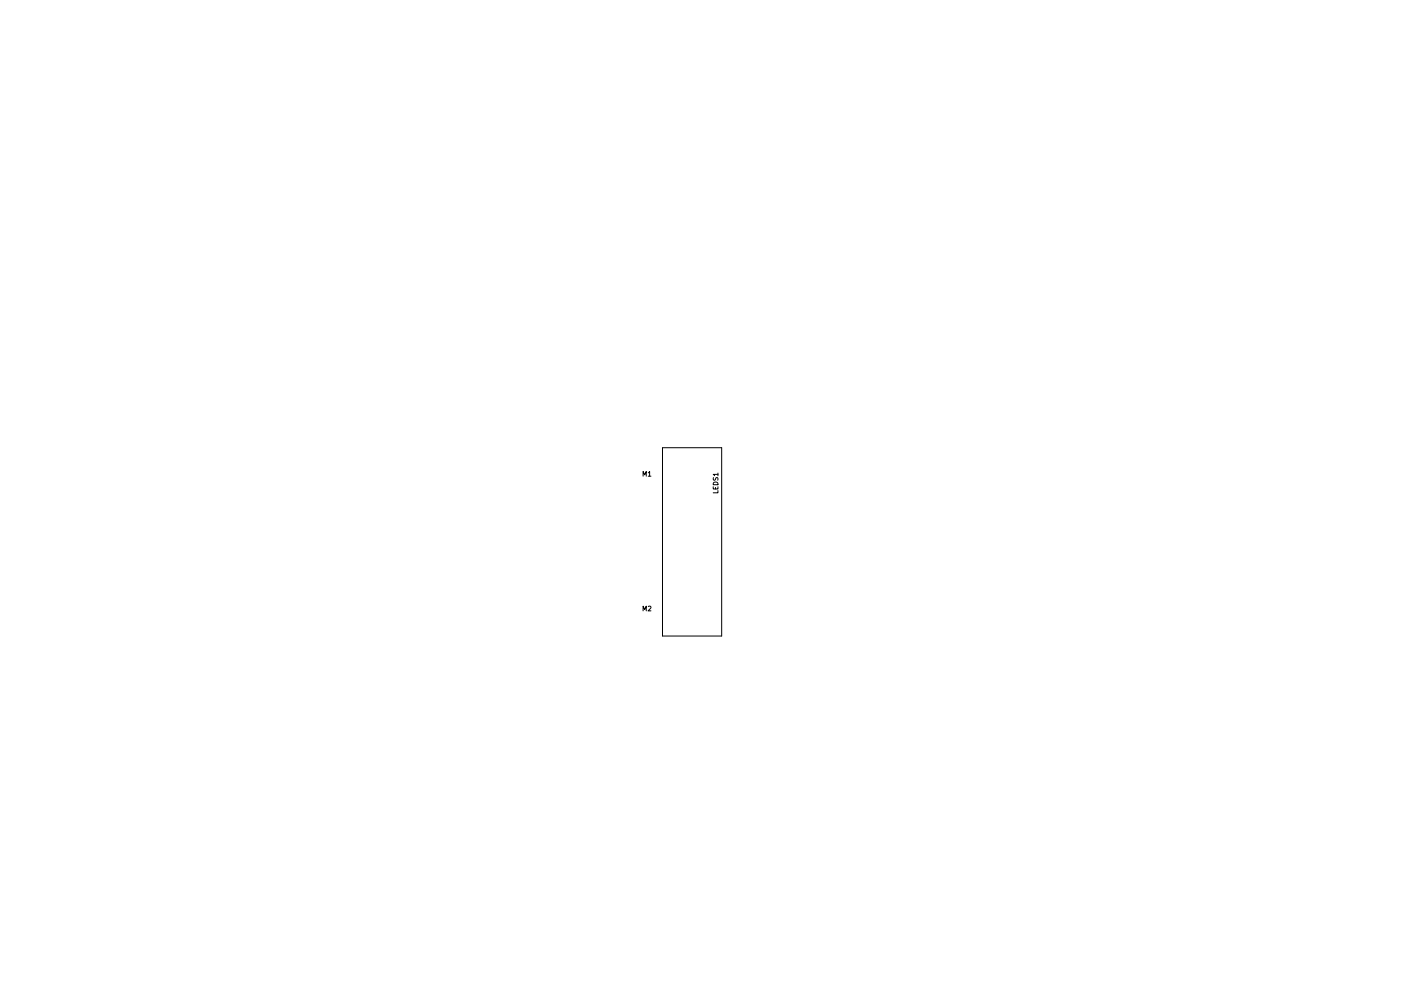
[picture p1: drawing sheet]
<svg xmlns="http://www.w3.org/2000/svg" width="297mm" height="210mm" viewBox="0 0 297 210" stroke-linecap="round" stroke-linejoin="round" font-family="sans-serif">
<g fill="none" stroke="#000" stroke-width=".21">
<path d="M140.5 95h12.5v39.9h-12.5zM136.4 101v-1l.3 .7 .3-.7v1M137.4 100.3l.3-.3v1M137.4 101h.6M151.2 103.3v.4h1v-.4M151.3 102.5a.54 .54 0 0 1 .6-.2 .54 .54 0 0 1 .3 .5h-1zM151.3 101.3v.5a.42 .42 0 0 0 .5-.4h.4v.5M151.7 103.4v.3M152.2 104.1v.5h-1M152.2 100.6h-1l.3 .3M152.2 100.4v.5M136.4 129.6v-1l.3 .7 .3-.7v1"/>
<path d="M137.4 128.7l.4-.1 .2 .3-.6 .7h.6"/>
</g>
</svg>
